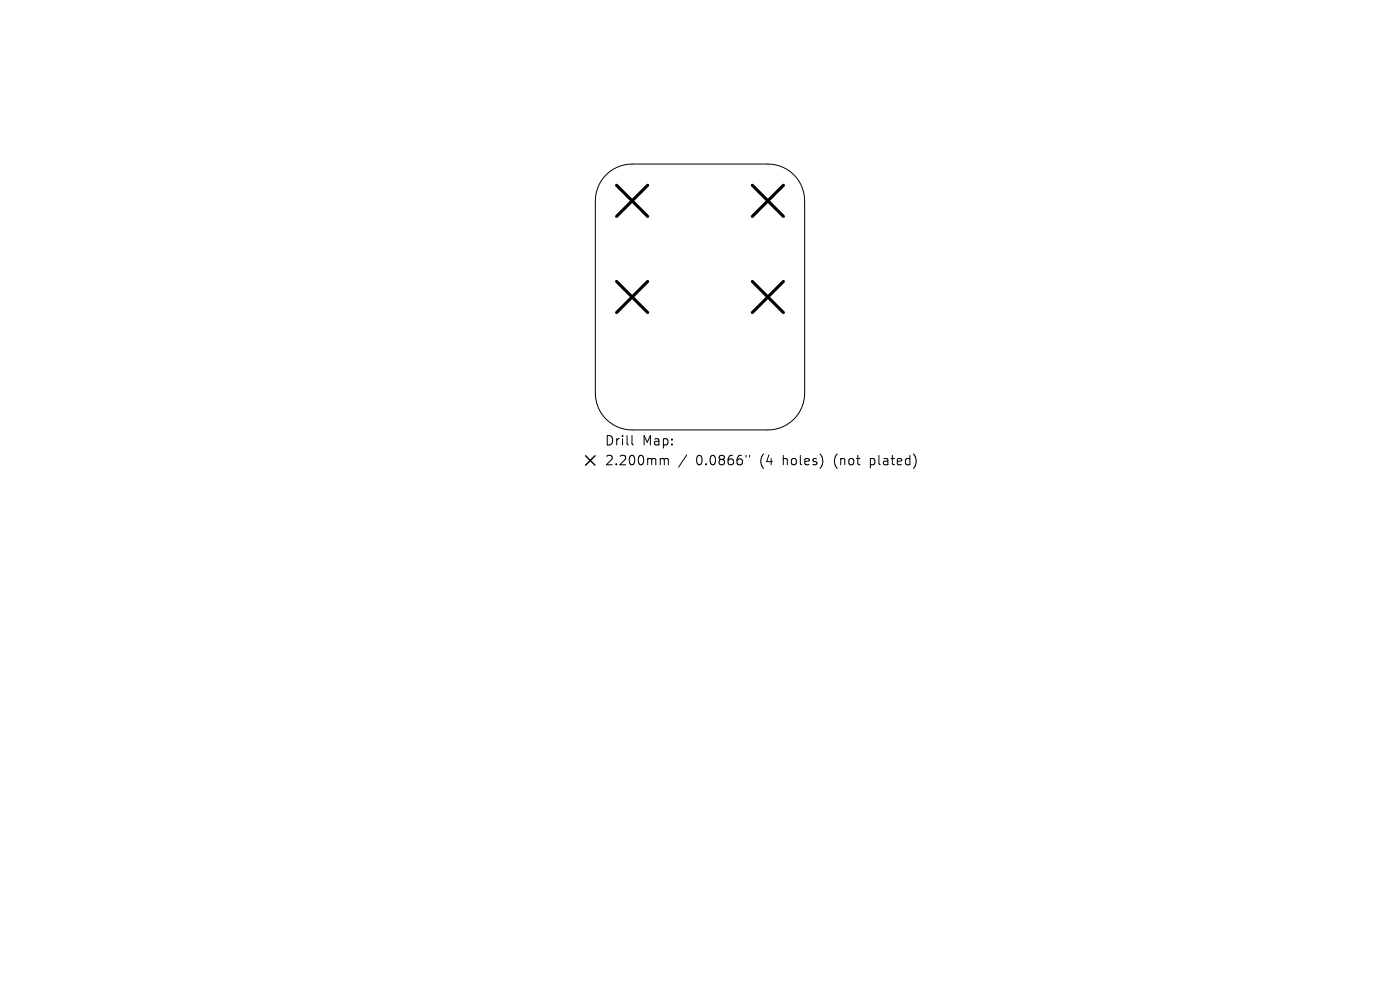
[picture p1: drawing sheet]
<svg xmlns="http://www.w3.org/2000/svg" width="297mm" height="210mm" viewBox="0 0 297 210" stroke-linecap="round" stroke-linejoin="round" font-family="sans-serif">
<defs><g id="words">
<g font-size="2.8">
<text x="128.2" y="94.8">Drill</text>
<text x="136.2" y="94.8">Map:</text>
<text x="128.2" y="99">2.200mm</text>
<text x="147.7" y="99">0.0866&quot;</text>
<text x="161.4" y="99">(4</text>
<text x="166.4" y="99">holes)</text>
<text x="177.4" y="99">(not</text>
<text x="185.2" y="99">plated)</text>
</g>
</g></defs>
<path d="M128.6 37.1a7.8 7.8 0 0 1 5.5-2.3h28.8a7.8 7.8 0 0 1 7.8 7.8v40.8a7.8 7.8 0 0 1-7.8 7.8h-28.8a7.8 7.8 0 0 1-7.8-7.8v-40.8a7.8 7.8 0 0 1 2.3-5.5zM134.1 92.4v1.7l.3 .3M140.4 97.3h.2l.3 .2M140.9 97.5l.3-.2 .5 .1 .1 1.2M140.9 97.5v1.1M145.7 96.5l-1.7 2.6M158.3 96.6v.4M159 96.6v.4" fill="none" stroke="#000" stroke-width=".21"/>
<path d="M130.8 39.3l6.6 6.6M137.4 39.3l-6.6 6.6M159.6 39.3l6.6 6.6M166.2 39.3l-6.6 6.6M130.8 59.7l6.6 6.6M137.4 59.7l-6.6 6.6M159.6 59.7l6.6 6.6M166.2 59.7l-6.6 6.6" fill="none" stroke="#000" stroke-width=".66"/>
<path d="M124.2 96.7l2 2M126.2 96.7l-2 2" fill="none" stroke="#000" stroke-width=".3"/>
<use href="#words"/>
</svg>
